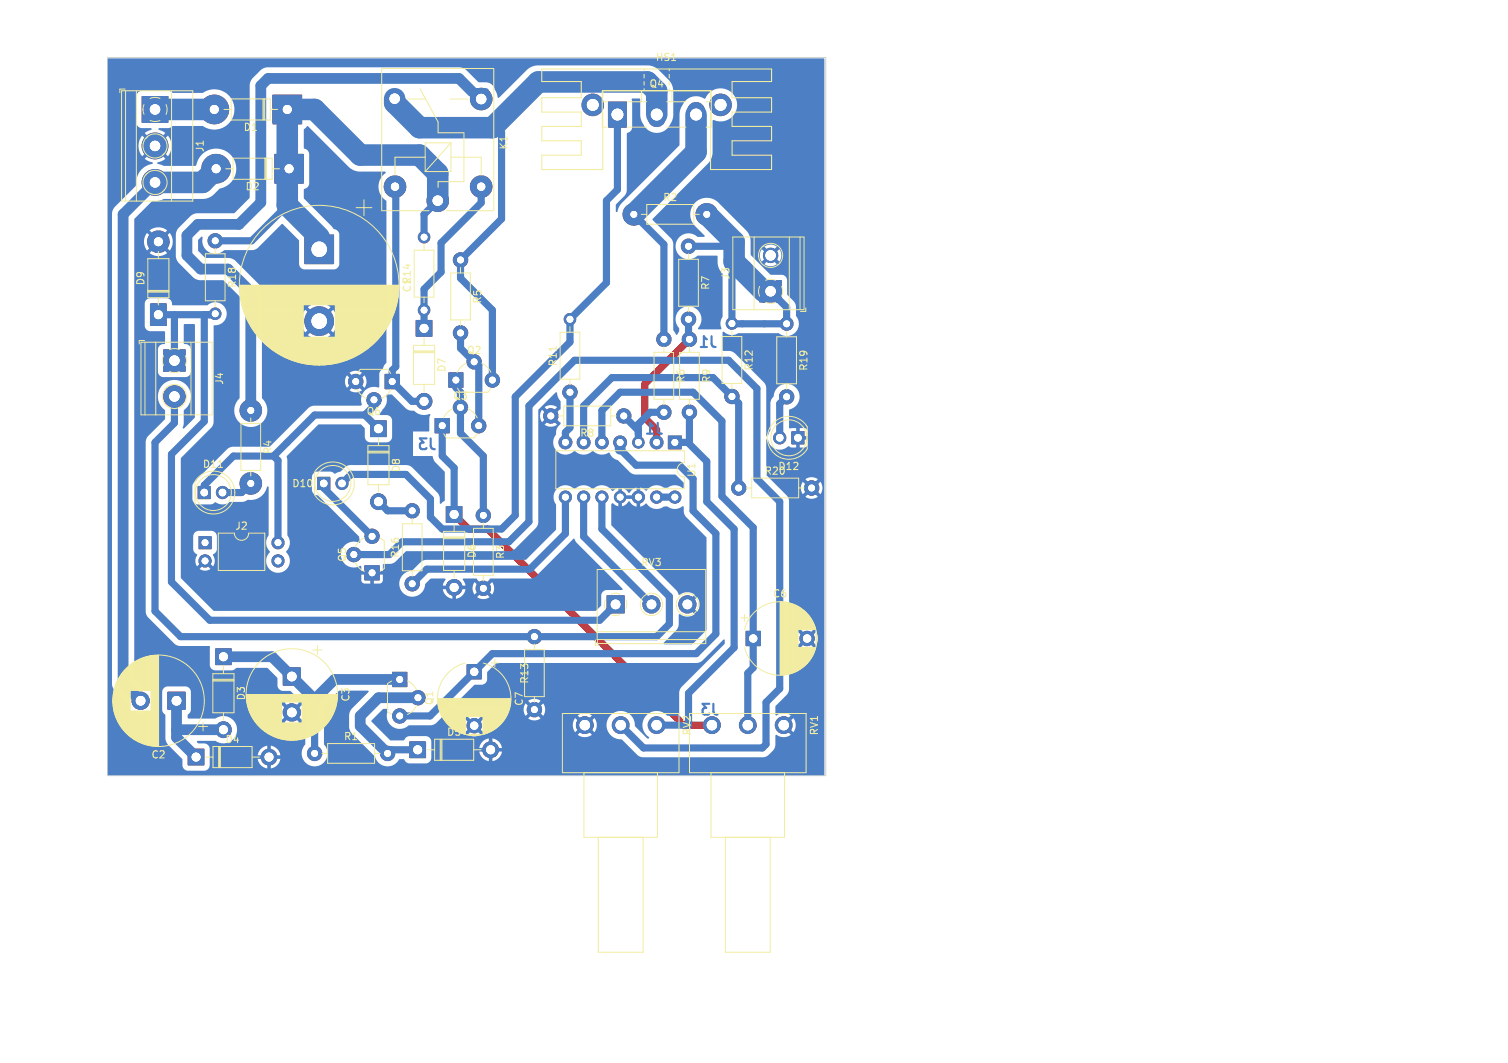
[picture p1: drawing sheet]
<svg xmlns="http://www.w3.org/2000/svg" width="210mm" height="148mm" viewBox="0 0 210 148" stroke-linecap="round" stroke-linejoin="round" font-family="sans-serif">
<defs><g id="words">
<g font-size="1.4" fill="#f2eda1">
<text x="91.2" y="8.7">HS1</text>
<text x="90.3" y="12.4">Q4</text>
<text x="28.6" y="21.3" transform="rotate(-90 28.6 21.3)">J1</text>
<text x="33.8" y="18.4">D1</text>
<text x="70.9" y="20.9" transform="rotate(-90 70.9 20.9)">K1</text>
<text x="34.1" y="26.7">D2</text>
<text x="92.2" y="28.2">R2</text>
<text x="20.3" y="39.8" transform="rotate(-90 20.3 39.8)">D9</text>
<text x="33.1" y="40.2" transform="rotate(-90 33.1 40.2)">R18</text>
<text x="57.4" y="39.7" transform="rotate(-90 57.4 39.7)">R14</text>
<text x="57.4" y="40.8" transform="rotate(-90 57.4 40.8)">C1</text>
<text x="99" y="40.5" transform="rotate(-90 99 40.5)">R7</text>
<text x="101.8" y="39" transform="rotate(-90 101.8 39)">J3</text>
<text x="67.2" y="42.4" transform="rotate(-90 67.2 42.4)">R5</text>
<text x="31.3" y="53.7" transform="rotate(-90 31.3 53.7)">J4</text>
<text x="62.3" y="51.9" transform="rotate(-90 62.3 51.9)">D7</text>
<text x="64.9" y="49.5">Q2</text>
<text x="77.7" y="51.1" transform="rotate(-90 77.7 51.1)">R11</text>
<text x="95.6" y="53.4" transform="rotate(-90 95.6 53.4)">R6</text>
<text x="99.1" y="53.4" transform="rotate(-90 99.1 53.4)">R9</text>
<text x="105" y="51.7" transform="rotate(-90 105 51.7)">R12</text>
<text x="112.6" y="51.7" transform="rotate(-90 112.6 51.7)">R19</text>
<text x="50.9" y="58">Q6</text>
<text x="63" y="55.8">Q3</text>
<text x="28.1" y="65.3">D11</text>
<text x="38" y="63.3" transform="rotate(-90 38 63.3)">R4</text>
<text x="55.9" y="65.9" transform="rotate(-90 55.9 65.9)">D8</text>
<text x="80.7" y="61">R8</text>
<text x="108.3" y="65.6">D12</text>
<text x="40.6" y="68">D10</text>
<text x="97" y="66.5" transform="rotate(-90 97 66.5)">U1</text>
<text x="106.4" y="66.3">R20</text>
<text x="32.7" y="74">J2</text>
<text x="55.8" y="77.8" transform="rotate(-90 55.8 77.8)">R16</text>
<text x="66.4" y="77.8" transform="rotate(-90 66.4 77.8)">D6</text>
<text x="70.4" y="77.9" transform="rotate(-90 70.4 77.9)">R3</text>
<text x="48.4" y="78.3" transform="rotate(-90 48.4 78.3)">Q5</text>
<text x="89.2" y="79">RV3</text>
<text x="107.5" y="83.4">C6</text>
<text x="73.8" y="95.3" transform="rotate(-90 73.8 95.3)">R13</text>
<text x="34.3" y="97.6" transform="rotate(-90 34.3 97.6)">D3</text>
<text x="48.9" y="97.8" transform="rotate(-90 48.9 97.8)">C3</text>
<text x="60.5" y="98.3" transform="rotate(-90 60.5 98.3)">Q1</text>
<text x="73" y="98.4" transform="rotate(-90 73 98.4)">C7</text>
<text x="21" y="105.8">C2</text>
<text x="31.3" y="103.7">D4</text>
<text x="47.8" y="103.3">R1</text>
<text x="62.1" y="102.6">D5</text>
<text x="96.4" y="102.5" transform="rotate(-90 96.4 102.5)">RV2</text>
<text x="114.1" y="102.5" transform="rotate(-90 114.1 102.5)">RV1</text>
</g>
</g></defs>
<path d="M15 8h100v100h-100z" fill="none" stroke="#d0d2cd" stroke-width=".14"/>
<g fill="#c83434" stroke="#c83434" stroke-width=".14">
<path d="M84.7 14.2h2.5v3.5h-2.5z"/>
<path d="M65 92.5h2v2h-2z"/>
<path d="M38.3 21.5h4v4h-4z"/>
<path d="M50.8 78.8h2v2h-2z"/>
<path d="M30 90.3h2.2v2.2h-2.2z"/>
<path d="M60.6 58.3h2v2h-2z"/>
<path d="M39.4 93h2.4v2.4h-2.4z"/>
<path d="M93.1 60.7h1.8v1.8h-1.8z"/>
<path d="M22.8 48.7h3v3h-3z"/>
<path d="M21 42.3h2.2v3h-2.2z"/>
<path d="M42.5 32.7h3.9v4h-3.9z"/>
<path d="M23.4 96.4h2.4v2.4h-2.4z"/>
<path d="M58 44.6h2.2v2.2h-2.2z"/>
<path d="M62.1 70.5h2.2v2.2h-2.2z"/>
<path d="M27.6 67.7h1.7v1.7h-1.7z"/>
<path d="M19.8 13.4h3.6v3.6h-3.6z"/>
<path d="M27.7 74.7h1.7v1.7h-1.7z"/>
<path d="M51.6 58.6h2.2v2.2h-2.2z"/>
<path d="M44.2 66.5h1.7v1.7h-1.7z"/>
<path d="M110.3 60.1h1.7v1.7h-1.7z"/>
<path d="M62.5 51.9h2v2h-2z"/>
<path d="M38 13.2h4v4h-4z"/>
<path d="M103.9 87.9h2v2h-2z"/>
<path d="M105.8 39.1h3v3h-3z"/>
<path d="M54.7 93.6h2v2h-2z"/>
<path d="M53.6 52.1h2v2h-2z"/>
<path d="M84.5 83h2.4v2.4h-2.4z"/>
<path d="M26.2 104.3h2.2v2.2h-2.2z"/>
<path d="M57.1 103.3h2.2v2.2h-2.2z"/>
<circle cx="88.3" cy="29.8" r="1.5"/>
<circle cx="98.4" cy="29.8" r="1.5"/>
<circle cx="100.4" cy="14.6" r="1.5"/>
<circle cx="82.5" cy="14.6" r="1.5"/>
<circle cx="109.5" cy="45.1" r=".9"/>
<circle cx="109.5" cy="55.2" r="1"/>
<circle cx="95.9" cy="34.3" r="1"/>
<circle cx="95.9" cy="44.4" r="1"/>
<circle cx="59.1" cy="43.2" r=".8"/>
<circle cx="59.1" cy="33" r=".8"/>
<circle cx="66" cy="101" r="1"/>
<circle cx="30.1" cy="23.5" r="2"/>
<circle cx="49.3" cy="77.2" r="1"/>
<circle cx="51.8" cy="74.7" r="1"/>
<circle cx="31.1" cy="101.6" r="1.1"/>
<circle cx="43.8" cy="104.9" r="1"/>
<circle cx="54" cy="104.9" r="1"/>
<circle cx="64.1" cy="56.7" r="1"/>
<circle cx="66.7" cy="59.3" r="1"/>
<circle cx="99.1" cy="101" r="1.17"/>
<circle cx="104.1" cy="101" r="1.17"/>
<circle cx="109.1" cy="101" r="1.17"/>
<circle cx="40.6" cy="99.2" r="1.2"/>
<circle cx="57.4" cy="81.3" r="1"/>
<circle cx="57.4" cy="71.1" r="1"/>
<circle cx="91.4" cy="61.6" r=".9"/>
<circle cx="88.9" cy="61.6" r=".8"/>
<circle cx="86.4" cy="61.6" r=".9"/>
<circle cx="83.8" cy="61.6" r=".9"/>
<circle cx="81.3" cy="61.6" r=".9"/>
<circle cx="78.7" cy="61.6" r=".9"/>
<circle cx="78.7" cy="69.2" r=".85"/>
<circle cx="81.3" cy="69.2" r=".85"/>
<circle cx="83.8" cy="69.2" r=".85"/>
<circle cx="86.4" cy="69.2" r=".8"/>
<circle cx="88.9" cy="69.2" r=".85"/>
<circle cx="91.4" cy="69.2" r=".85"/>
<circle cx="94" cy="69.2" r=".85"/>
<circle cx="34.9" cy="57.1" r="1.5"/>
<circle cx="34.9" cy="67.3" r="1.5"/>
<circle cx="24.3" cy="55.2" r="1.5"/>
<circle cx="22.1" cy="33.7" r="1.5"/>
<circle cx="74.4" cy="88.6" r="1"/>
<circle cx="74.4" cy="98.8" r="1"/>
<circle cx="44.4" cy="44.7" r="2"/>
<circle cx="19.6" cy="97.6" r="1.2"/>
<circle cx="59.1" cy="55.9" r="1.1"/>
<circle cx="67.3" cy="71.8" r="1"/>
<circle cx="67.3" cy="81.9" r="1"/>
<circle cx="63.2" cy="81.8" r="1.1"/>
<circle cx="101.9" cy="45" r=".8"/>
<circle cx="101.9" cy="55.2" r="1"/>
<circle cx="31" cy="68.6" r=".85"/>
<circle cx="79.4" cy="54.6" r="1"/>
<circle cx="79.4" cy="44.4" r=".8"/>
<circle cx="21.6" cy="20.3" r="1.8"/>
<circle cx="21.6" cy="25.4" r="1.8"/>
<circle cx="28.6" cy="78.1" r=".85"/>
<circle cx="38.7" cy="78.1" r=".85"/>
<circle cx="38.7" cy="75.6" r=".85"/>
<circle cx="52.7" cy="69.8" r="1.1"/>
<circle cx="47.6" cy="67.3" r=".85"/>
<circle cx="86.9" cy="57.9" r="1"/>
<circle cx="76.7" cy="57.9" r="1"/>
<circle cx="64.1" cy="36.2" r="1"/>
<circle cx="64.1" cy="46.4" r="1"/>
<circle cx="108.6" cy="61" r=".85"/>
<circle cx="66" cy="50.4" r="1"/>
<circle cx="68.6" cy="52.9" r="1"/>
<circle cx="29.8" cy="15.2" r="2"/>
<circle cx="30" cy="33.5" r="1"/>
<circle cx="30" cy="43.7" r=".8"/>
<circle cx="112.4" cy="88.9" r="1"/>
<circle cx="102.9" cy="67.9" r="1"/>
<circle cx="113" cy="67.9" r="1"/>
<circle cx="107.3" cy="35.6" r="1"/>
<circle cx="58.2" cy="97.1" r="1"/>
<circle cx="55.7" cy="99.7" r="1"/>
<circle cx="52.1" cy="55.7" r="1"/>
<circle cx="49.5" cy="53.1" r="1"/>
<circle cx="90.7" cy="84.2" r="1.2"/>
<circle cx="95.7" cy="84.2" r="1.2"/>
<circle cx="37.5" cy="105.4" r="1.1"/>
<circle cx="96" cy="47.2" r="1"/>
<circle cx="96" cy="57.4" r="1"/>
<circle cx="92.5" cy="47.2" r="1"/>
<circle cx="92.5" cy="57.4" r="1"/>
<circle cx="61" cy="27.9" r="1.5"/>
<circle cx="67" cy="26" r="1.5"/>
<circle cx="67" cy="13.8" r="1.5"/>
<circle cx="55" cy="13.7" r="1.25"/>
<circle cx="55" cy="26" r="1.5"/>
<circle cx="68.3" cy="104.4" r="1.1"/>
<circle cx="81.4" cy="101" r="1.17"/>
<circle cx="86.4" cy="101" r="1.17"/>
<circle cx="91.4" cy="101" r="1.17"/>
</g>
<path d="M91.5 15.5v1M96.9 15.5v1" fill="none" stroke="#c83434" stroke-width="2.5"/>
<path d="M96 47.2l-6.2 6.3v4.7l1.6 1.6v1.8M63.2 71.6l2.1 2.1h2.6l27.3 27.3h3.9" fill="none" stroke="#c83434" stroke-width="1"/>
<g fill="#fff" stroke="#fff" stroke-width=".14">
<circle cx="88.3" cy="29.8" r=".4"/>
<circle cx="98.4" cy="29.8" r=".4"/>
<circle cx="86" cy="15.9" r=".75"/>
<circle cx="91.5" cy="15.9" r=".75"/>
<circle cx="96.9" cy="15.9" r=".75"/>
<circle cx="100.3" cy="14.6" r=".75"/>
<circle cx="82.5" cy="14.6" r=".75"/>
<circle cx="109.5" cy="45.1" r=".4"/>
<circle cx="109.5" cy="55.2" r=".4"/>
<circle cx="95.9" cy="34.3" r=".4"/>
<circle cx="95.9" cy="44.5" r=".4"/>
<circle cx="59.1" cy="43.2" r=".4"/>
<circle cx="59.1" cy="33" r=".4"/>
<circle cx="66" cy="93.5" r=".5"/>
<circle cx="66" cy="101" r=".5"/>
<circle cx="40.3" cy="23.5" r=".55"/>
<circle cx="30.1" cy="23.5" r=".55"/>
<circle cx="51.8" cy="79.8" r=".4"/>
<circle cx="49.3" cy="77.2" r=".4"/>
<circle cx="51.8" cy="74.7" r=".4"/>
<circle cx="31.1" cy="91.4" r=".55"/>
<circle cx="31.1" cy="101.6" r=".55"/>
<circle cx="43.8" cy="104.9" r=".4"/>
<circle cx="54" cy="104.9" r=".4"/>
<circle cx="61.6" cy="59.3" r=".4"/>
<circle cx="64.1" cy="56.7" r=".4"/>
<circle cx="66.7" cy="59.3" r=".4"/>
<circle cx="99.1" cy="101" r=".65"/>
<circle cx="104.1" cy="101" r=".65"/>
<circle cx="109.1" cy="101" r=".65"/>
<circle cx="40.6" cy="94.2" r=".6"/>
<circle cx="40.6" cy="99.2" r=".6"/>
<circle cx="57.4" cy="81.3" r=".4"/>
<circle cx="57.4" cy="71.1" r=".4"/>
<circle cx="94" cy="61.6" r=".4"/>
<circle cx="91.4" cy="61.6" r=".4"/>
<circle cx="88.9" cy="61.6" r=".4"/>
<circle cx="86.4" cy="61.6" r=".4"/>
<circle cx="83.8" cy="61.6" r=".4"/>
<circle cx="81.3" cy="61.6" r=".4"/>
<circle cx="78.7" cy="61.6" r=".4"/>
<circle cx="78.7" cy="69.2" r=".4"/>
<circle cx="81.3" cy="69.2" r=".4"/>
<circle cx="83.8" cy="69.2" r=".4"/>
<circle cx="86.4" cy="69.2" r=".4"/>
<circle cx="88.9" cy="69.2" r=".4"/>
<circle cx="91.4" cy="69.2" r=".4"/>
<circle cx="94" cy="69.2" r=".4"/>
<circle cx="34.9" cy="57.2" r=".4"/>
<circle cx="34.9" cy="67.3" r=".4"/>
<circle cx="24.3" cy="50.2" r=".65"/>
<circle cx="24.3" cy="55.2" r=".65"/>
<circle cx="22.1" cy="43.8" r=".55"/>
<circle cx="22.1" cy="33.7" r=".55"/>
<circle cx="74.4" cy="88.6" r=".4"/>
<circle cx="74.4" cy="98.8" r=".4"/>
<circle cx="44.4" cy="34.7" r="1"/>
<circle cx="44.4" cy="44.7" r="1"/>
<circle cx="24.6" cy="97.6" r=".6"/>
<circle cx="19.6" cy="97.6" r=".6"/>
<circle cx="59.1" cy="45.7" r=".55"/>
<circle cx="59.1" cy="55.9" r=".55"/>
<circle cx="67.3" cy="71.8" r=".4"/>
<circle cx="67.3" cy="81.9" r=".4"/>
<circle cx="63.2" cy="71.6" r=".55"/>
<circle cx="63.2" cy="81.8" r=".55"/>
<circle cx="101.9" cy="45" r=".4"/>
<circle cx="101.9" cy="55.2" r=".4"/>
<circle cx="28.4" cy="68.6" r=".45"/>
<circle cx="31" cy="68.6" r=".45"/>
<circle cx="79.4" cy="54.6" r=".4"/>
<circle cx="79.4" cy="44.5" r=".4"/>
<circle cx="21.6" cy="15.2" r=".65"/>
<circle cx="21.6" cy="20.3" r=".65"/>
<circle cx="21.6" cy="25.4" r=".65"/>
<circle cx="28.6" cy="75.6" r=".4"/>
<circle cx="28.6" cy="78.1" r=".4"/>
<circle cx="38.7" cy="78.1" r=".4"/>
<circle cx="38.7" cy="75.6" r=".4"/>
<circle cx="52.7" cy="59.7" r=".55"/>
<circle cx="52.7" cy="69.9" r=".55"/>
<circle cx="45.1" cy="67.3" r=".45"/>
<circle cx="47.6" cy="67.3" r=".45"/>
<circle cx="86.9" cy="57.9" r=".4"/>
<circle cx="76.7" cy="57.9" r=".4"/>
<circle cx="64.1" cy="36.2" r=".4"/>
<circle cx="64.1" cy="46.4" r=".4"/>
<circle cx="111.1" cy="61" r=".45"/>
<circle cx="108.6" cy="61" r=".45"/>
<circle cx="63.5" cy="52.9" r=".4"/>
<circle cx="66" cy="50.4" r=".4"/>
<circle cx="68.6" cy="52.9" r=".4"/>
<circle cx="40" cy="15.2" r=".55"/>
<circle cx="29.8" cy="15.2" r=".55"/>
<circle cx="30" cy="33.5" r=".4"/>
<circle cx="30" cy="43.7" r=".4"/>
<circle cx="104.9" cy="88.9" r=".5"/>
<circle cx="112.4" cy="88.9" r=".5"/>
<circle cx="102.9" cy="67.9" r=".4"/>
<circle cx="113" cy="67.9" r=".4"/>
<circle cx="107.3" cy="40.6" r=".65"/>
<circle cx="107.3" cy="35.6" r=".65"/>
<circle cx="55.7" cy="94.6" r=".4"/>
<circle cx="58.2" cy="97.1" r=".4"/>
<circle cx="55.7" cy="99.7" r=".4"/>
<circle cx="54.6" cy="53.1" r=".4"/>
<circle cx="52.1" cy="55.7" r=".4"/>
<circle cx="49.5" cy="53.1" r=".4"/>
<circle cx="85.7" cy="84.2" r=".6"/>
<circle cx="90.7" cy="84.2" r=".6"/>
<circle cx="95.7" cy="84.2" r=".6"/>
<circle cx="27.3" cy="105.4" r=".55"/>
<circle cx="37.5" cy="105.4" r=".55"/>
<circle cx="96" cy="47.2" r=".4"/>
<circle cx="96" cy="57.4" r=".4"/>
<circle cx="92.5" cy="47.2" r=".4"/>
<circle cx="92.5" cy="57.4" r=".4"/>
<circle cx="61" cy="27.9" r=".65"/>
<circle cx="67" cy="26" r=".5"/>
<circle cx="67" cy="13.8" r=".65"/>
<circle cx="55" cy="13.7" r=".65"/>
<circle cx="55" cy="26" r=".5"/>
<circle cx="58.2" cy="104.4" r=".55"/>
<circle cx="68.3" cy="104.4" r=".55"/>
<circle cx="81.4" cy="101" r=".65"/>
<circle cx="86.4" cy="101" r=".65"/>
<circle cx="91.4" cy="101" r=".65"/>
</g>
<path d="M91 59.3l-.5-.4v1.5M91.6 58.9v1.1a.48 .48 0 0 0 .6 .4M97.6 48.3h.9M98.5 47.2l-.5-.4v1.5M99.1 46.8v1.1a.48 .48 0 0 0 .6 .4M59.4 61h-.9l.5 .6a.41 .41 0 0 0-.5 .3v.4l.1 .2h.6l.2-.1M60 61v1.1a.48 .48 0 0 0 .5 .4M90.1 60.4h.9M98.8 98h-1l.5 .6a.41 .41 0 0 0-.5 .3v.3l.2 .2 .6 .1 .2-.1M99.3 98v1.1a.48 .48 0 0 0 .6 .4" fill="none" stroke="#4d7fc4" stroke-width=".3"/>
<g fill="#4d7fc4" stroke="#4d7fc4" stroke-width=".14">
<path d="M84.7 14.2h2.5v3.5h-2.5z"/>
<path d="M65 92.5h2v2h-2z"/>
<path d="M38.3 21.5h4v4h-4z"/>
<path d="M50.8 78.8h2v2h-2z"/>
<path d="M30 90.3h2.2v2.2h-2.2z"/>
<path d="M60.6 58.3h2v2h-2z"/>
<path d="M39.4 93h2.4v2.4h-2.4z"/>
<path d="M93.1 60.7h1.8v1.8h-1.8z"/>
<path d="M22.8 48.7h3v3h-3z"/>
<path d="M21 42.3h2.2v3h-2.2z"/>
<path d="M42.5 32.7h3.9v4h-3.9z"/>
<path d="M23.4 96.4h2.4v2.4h-2.4z"/>
<path d="M58 44.6h2.2v2.2h-2.2z"/>
<path d="M62.1 70.5h2.2v2.2h-2.2z"/>
<path d="M27.6 67.7h1.7v1.7h-1.7z"/>
<path d="M19.8 13.4h3.6v3.6h-3.6z"/>
<path d="M27.7 74.7h1.7v1.7h-1.7z"/>
<path d="M51.6 58.6h2.2v2.2h-2.2z"/>
<path d="M44.2 66.5h1.7v1.7h-1.7z"/>
<path d="M110.3 60.1h1.7v1.7h-1.7z"/>
<path d="M62.5 51.9h2v2h-2z"/>
<path d="M38 13.2h4v4h-4z"/>
<path d="M103.9 87.9h2v2h-2z"/>
<path d="M105.8 39.1h3v3h-3z"/>
<path d="M54.7 93.6h2v2h-2z"/>
<path d="M53.6 52.1h2v2h-2z"/>
<path d="M84.5 83h2.4v2.4h-2.4z"/>
<path d="M26.2 104.3h2.2v2.2h-2.2z"/>
<path d="M57.1 103.3h2.2v2.2h-2.2z"/>
<circle cx="88.3" cy="29.8" r="1.5"/>
<circle cx="98.4" cy="29.8" r="1.5"/>
<circle cx="100.4" cy="14.6" r="1.5"/>
<circle cx="82.5" cy="14.6" r="1.5"/>
<circle cx="109.5" cy="45.1" r=".9"/>
<circle cx="109.5" cy="55.2" r="1"/>
<circle cx="95.9" cy="34.3" r="1"/>
<circle cx="95.9" cy="44.4" r="1"/>
<circle cx="59.1" cy="43.2" r=".8"/>
<circle cx="59.1" cy="33" r=".8"/>
<circle cx="66" cy="101" r="1"/>
<circle cx="30.1" cy="23.5" r="2"/>
<circle cx="49.3" cy="77.2" r="1"/>
<circle cx="51.8" cy="74.7" r="1"/>
<circle cx="31.1" cy="101.6" r="1.1"/>
<circle cx="43.8" cy="104.9" r="1"/>
<circle cx="54" cy="104.9" r="1"/>
<circle cx="64.1" cy="56.7" r="1"/>
<circle cx="66.7" cy="59.3" r="1"/>
<circle cx="99.1" cy="101" r="1.17"/>
<circle cx="104.1" cy="101" r="1.17"/>
<circle cx="109.1" cy="101" r="1.17"/>
<circle cx="40.6" cy="99.2" r="1.2"/>
<circle cx="57.4" cy="81.3" r="1"/>
<circle cx="57.4" cy="71.1" r="1"/>
<circle cx="91.4" cy="61.6" r=".9"/>
<circle cx="88.9" cy="61.6" r=".8"/>
<circle cx="86.4" cy="61.6" r=".9"/>
<circle cx="83.8" cy="61.6" r=".9"/>
<circle cx="81.3" cy="61.6" r=".9"/>
<circle cx="78.7" cy="61.6" r=".9"/>
<circle cx="78.7" cy="69.2" r=".85"/>
<circle cx="81.3" cy="69.2" r=".85"/>
<circle cx="83.8" cy="69.2" r=".85"/>
<circle cx="86.4" cy="69.2" r=".8"/>
<circle cx="88.9" cy="69.2" r=".85"/>
<circle cx="91.4" cy="69.2" r=".85"/>
<circle cx="94" cy="69.2" r=".85"/>
<circle cx="34.9" cy="57.1" r="1.5"/>
<circle cx="34.9" cy="67.3" r="1.5"/>
<circle cx="24.3" cy="55.2" r="1.5"/>
<circle cx="22.1" cy="33.7" r="1.5"/>
<circle cx="74.4" cy="88.6" r="1"/>
<circle cx="74.4" cy="98.8" r="1"/>
<circle cx="44.4" cy="44.7" r="2"/>
<circle cx="19.6" cy="97.6" r="1.2"/>
<circle cx="59.1" cy="55.9" r="1.1"/>
<circle cx="67.3" cy="71.8" r="1"/>
<circle cx="67.3" cy="81.9" r="1"/>
<circle cx="63.2" cy="81.8" r="1.1"/>
<circle cx="101.9" cy="45" r=".8"/>
<circle cx="101.9" cy="55.2" r="1"/>
<circle cx="31" cy="68.6" r=".85"/>
<circle cx="79.4" cy="54.6" r="1"/>
<circle cx="79.4" cy="44.4" r=".8"/>
<circle cx="21.6" cy="20.3" r="1.8"/>
<circle cx="21.6" cy="25.4" r="1.8"/>
<circle cx="28.6" cy="78.1" r=".85"/>
<circle cx="38.7" cy="78.1" r=".85"/>
<circle cx="38.7" cy="75.6" r=".85"/>
<circle cx="52.7" cy="69.8" r="1.1"/>
<circle cx="47.6" cy="67.3" r=".85"/>
<circle cx="86.9" cy="57.9" r="1"/>
<circle cx="76.7" cy="57.9" r="1"/>
<circle cx="64.1" cy="36.2" r="1"/>
<circle cx="64.1" cy="46.4" r="1"/>
<circle cx="108.6" cy="61" r=".85"/>
<circle cx="66" cy="50.4" r="1"/>
<circle cx="68.6" cy="52.9" r="1"/>
<circle cx="29.8" cy="15.2" r="2"/>
<circle cx="30" cy="33.5" r="1"/>
<circle cx="30" cy="43.7" r=".8"/>
<circle cx="112.4" cy="88.9" r="1"/>
<circle cx="102.9" cy="67.9" r="1"/>
<circle cx="113" cy="67.9" r="1"/>
<circle cx="107.3" cy="35.6" r="1"/>
<circle cx="58.2" cy="97.1" r="1"/>
<circle cx="55.7" cy="99.7" r="1"/>
<circle cx="52.1" cy="55.7" r="1"/>
<circle cx="49.5" cy="53.1" r="1"/>
<circle cx="90.7" cy="84.2" r="1.2"/>
<circle cx="95.7" cy="84.2" r="1.2"/>
<circle cx="37.5" cy="105.4" r="1.1"/>
<circle cx="96" cy="47.2" r="1"/>
<circle cx="96" cy="57.4" r="1"/>
<circle cx="92.5" cy="47.2" r="1"/>
<circle cx="92.5" cy="57.4" r="1"/>
<circle cx="61" cy="27.9" r="1.5"/>
<circle cx="67" cy="26" r="1.5"/>
<circle cx="67" cy="13.8" r="1.5"/>
<circle cx="55" cy="13.7" r="1.25"/>
<circle cx="55" cy="26" r="1.5"/>
<circle cx="68.3" cy="104.4" r="1.1"/>
<circle cx="81.4" cy="101" r="1.17"/>
<circle cx="86.4" cy="101" r="1.17"/>
<circle cx="91.4" cy="101" r="1.17"/>
</g>
<path d="M91.5 15.5v1M96.9 15.5v1" fill="none" stroke="#4d7fc4" stroke-width="2.5"/>
<path d="M21.6 15.2h8.2M90.2 11.4h-15.3l-6.3 6.4h-10.2l-3.4-3.5v-.6M91.5 12.7v3.2M96.9 15.9v5.3l-8.6 8.6M30.1 23.5l-1.9 1.9h-6.6M61 27.9v-3.8l-2.6-2.5h-8.2l-6.4-6.4h-3.8v8l.3 .3-.3 .2v4.9l4.4 4.4M98.4 29.8l3.8 3.9v2.7l4.1 4.2h1" fill="none" stroke="#4d7fc4" stroke-width="3"/>
<g fill="none" stroke="#4d7fc4" stroke-width="1">
<path d="M55 13.7h.6M65.7 12.8h1.9M69.8 18.4v12.1l-5.7 5.7v2.5l4.5 4.5v9.7M86 15.9v10.5l-1.5 1.5v11.5l-5.1 5.1v3.1l-7.6 7.6v16.6l-2 1.9h-8.2l-1.7-1.7v-2.5l-3.4-3.4-7.6-.1-1.3 1.3M21.6 25.4h.1M40 28.6l-4.9 4.9h-5.1M44.4 33v1.7M55 26l.1 .1v25l-.5 .5v1.5l2.8 2.8h1.7M61 27.9l-1.9 1.9v3.2M67 26v2.2l-5.6 5.6v4.1l-2.3 2.4v5.4M88.3 29.8l4.2 4.2v13.2M102.2 36.4l-.3 .4 .1 8.3h7.5v-2.3l-2.2-2.2"/>
<path d="M102.2 33.7l-.6 .6h-5.7M24.3 55.2v3.7l-2.7 2.7v23.5l3.5 3.5h66.3l1.8-1.7v-3.8l-9.4-9.4v-4.5M24.3 43.8v6.4M28.4 43.8v14.9l-4.5 4.5v17.8l5.3 5.4h54.3l2.2-2.2M30 43.7l-.2 .1h-7.7M52.1 55.7v.8M52.7 59.7l-1.9-1.9h-7l-5.7 5.7M61.6 59.3v4.2l1.6 1.7v6.4M63.5 52.9v1.1l.6 .6v5.7l3.2 3.2v8.3M64.1 46.4v2.1l1.9 1.9h.3l.4 .4v8.5M66.7 59.3h.1M79.4 54.6v5l-.7 .6v1.4"/>
<path d="M86.9 57.9l2 2M92.5 57.4h-1.9l-1.7 1.7v2.5M95.9 44.5v2.6l.1 .1M96 57.4v4l-.2 .2M109.5 55.2l-.9 1v4.8M28.4 68.6h.1M34.9 67.3l-1.2 1.3h-2.7M38.1 63.5h-5.6l-4.1 4.1v1M38.1 63.5l.6 .6v11.5M45.1 67.3v.6l6.7 6.8M49.3 77.2h4.9l1.8-1.8h14.9l2.8-2.8v-16.1l6.3-6.3h21.5l3.9 3.9v12.6l3.2 3.2v26l-1.9 1.9v5.8l-.5 .5h-16.6l-3.2-3.1M52.7 69.9l1.3 1.2h3.4"/>
<path d="M78.7 69.2v5.1l-4.9 4.9h-14.4l-2 2.1M81.3 61.6v-5.1l3.9-3.9h14.1l3.6 3.5v11.8M81.3 69.2v5.5l9.4 9.5M83.8 61.6v-4.4l2.6-2.6h10.1l4 4v10.5l4.4 4.4v19.5l-.8 .7v7.3M86.4 62.5l2.2 2.3h6l1.9 1.9v4.4l3.2 3.2v14l-2.7 2.7h-28.4l-8.7 8.7h-4.2M91.4 69.2h2.6M94 61.6h1.8M95.8 61.6l2.6 2.6v5.7l3.8 3.8v16.5l-6.3 6.3v4.5h-4.5M43.8 97.4v7.5M58.2 104.4h-3.7l-.5 .5M99.1 101v.6"/>
</g>
<path d="M65.7 12.8l-1.8-1.9h-26.6l-1 1v16.3l-3 3h-5.7l-1.6 1.6v2.8l1.9 1.9h3.8l3.2 3.1v16.6M21.6 25.4l-4.5 4.4v65.3l2.5 2.5M86.4 61.6v.9M24.6 97.6v5.1l2.7 2.7M31.1 91.4h6.8l5.9 6 2.8-2.8h9.1M58.2 97.1h-5.5l-2.5 2.6v1.4l3.8 3.8M24.6 101.6h6.5" fill="none" stroke="#4d7fc4" stroke-width="1.5"/>
<g fill="#4d7fc4">
<path d="M85.2 70.1h.1l.8 .4v-1l.2 .1 .3-.1v1l.6-.3 .4-.4 .4 .5 .7 .2v-1l.2 .1 .2-.1v1l.5-.1 .4-.3a1.86 1.86 0 0 0 2.5 .4h.5a1.8 1.8 0 0 0 2.1 0l.1 .8 .3 .6 2.9 3v12.8l-2 2h-4v-.2l1.9-2 .2-.5v-1.4l.2-.1a1.73 1.73 0 0 0 2 0l-.8-.8 .4-.3 .8 .8a1.69 1.69 0 0 0 0-2.1l-.8 .8-.4-.3 .8-.8a1.76 1.76 0 0 0-2.1 0l-.4-.6-9-9-.1-2.9z"/>
<path d="M86.7 69h1.9l-.1 .2 .1 .3h-1.9l.1-.3z"/>
<path d="M15 8.2l99.7-.1 .1 .2v99.6h-99.7l-.1-78h.6v65.3l.3 .9 1.7 1.6a2.02 2.02 0 0 0 1.4 1.8 2.02 2.02 0 0 0 2.1-.7h1.5l.2 .5 .2 .2 .1 3.7 .3 .5 2 2v1a.8 .8 0 0 0 .8 .6h2.3a.79 .79 0 0 0 .7-.7v-.9h6.7a1.6 1.6 0 0 0 1.3 1.3v-1.1h.5v1.1a1.6 1.6 0 0 0 1.4-1.3h-1.1v-.5h1.1a1.6 1.6 0 0 0-1.4-1.4v1.1h-.5v-1.1a1.6 1.6 0 0 0-1.3 1.4h1.1v.5h-7.8v-1.4a.79 .79 0 0 0-.7-.8h-.9l-.2-.3h.1h2.5a1.92 1.92 0 0 0 2.5-.3 1.92 1.92 0 0 0 0-2.6 1.92 1.92 0 0 0-2.5-.3h-3.8v-.5l.2-.2 .2-.5v-2.5l-.2-.4-.4-.3h-2.7l-.4 .1-.2 .3-.1 .3v2.5h-1.5l.2-.1a2.03 2.03 0 0 0-1.5-3.2l-1.1-1.1v-49h1.5v.1a.8 .8 0 0 0 .7 .6h2l.1 1.7a.94 .94 0 0 0-1 .9v3.2a.8 .8 0 0 0 .7 .6h3.2a.79 .79 0 0 0 .7-.8v-3a.84 .84 0 0 0-1-.8v-2.7l1.5-.1v13l-1.5 1.5a.19 .19 0 0 1-.1-.1 .19 .19 0 0 1 0-.2l.1-2.2a2.32 2.32 0 0 0 .4-3.5 2.32 2.32 0 0 0-3.5 .1 2.32 2.32 0 0 0 .5 3.5v1.2l-2.4 2.4-.3 .7v23.8l.3 .6 3.9 3.9 .5 .1 4.2 .1v2.7a.81 .81 0 0 0 .8 .6h2.4l.5-.3h4.3l1.4 1.4v1a.8 .8 0 0 0 .8 .8h1.1l2 2-.1 .6h-.1l-.3-.6-.8 .8-.4-.4 .9-.8a1.69 1.69 0 0 0-2.1 0l.8 .8-.3 .4-.8-.8a1.69 1.69 0 0 0 0 2l.8-.8 .3 .4-.8 .8a1.69 1.69 0 0 0 2.1 0l-.9-.8 .4-.4 .8 .8 .3-.6h.1l.1 .1v4a1.82 1.82 0 0 0 .1 2.5 1.82 1.82 0 0 0 2.5 0 1.82 1.82 0 0 0 0-2.6l.1-5.4 2-2h4h.1v.2l-2.5 2.6-.2 .6v1.6l.1 .5 .3 .4 3.2 3.2a1.86 1.86 0 0 0 1.6 1.4 1.86 1.86 0 0 0 1.9-1l.6 .1a.78 .78 0 0 0 .7 .5h2.4a.79 .79 0 0 0 .7-.8v-.9h6.6a1.6 1.6 0 0 0 1.4 1.4v-1.1h.5v1.1a1.6 1.6 0 0 0 1.3-1.4h-1.1v-.5h1.1a1.6 1.6 0 0 0-1.3-1.3v1.1h-.5v-1.1a1.6 1.6 0 0 0-1.4 1.3h1.1v.5h-7.7v-1.4a.79 .79 0 0 0-.8-.7h-2.4l-.3 .2-.4 .4h-1.9l-2.6-2.7 1.6-1.7h.6l.2 .1a1.81 1.81 0 0 0 .4 2.3 1.81 1.81 0 0 0 2.4-.1h7.6l.1 .5 .2 .4 .8-.7 .3 .3-.7 .8a1.48 1.48 0 0 0 1.7 0l-.7-.8 .3-.3 .8 .7 .2-.4v-.5h12.3v.5l.3 .5 .7-.8 .4 .4-.8 .7a1.66 1.66 0 0 0 2 0l-.7-.7 .3-.4 .8 .8a1.66 1.66 0 0 0 0-2l-.8 .7-.3-.3 .7-.8a1.66 1.66 0 0 0-2 0l.8 .8-.4 .3-.7-.7-.3 .5v.5h-12.3l-.2-.8-.8 .7-.3-.3 .7-.8a1.49 1.49 0 0 0-1.7 0l.7 .8-.3 .3-.8-.7-.2 .3-.1 .5h-7.6l3.4-.1 .4-.2 1.9-1.9h10.3l.1 .5 .2 .4 .8-.8 .1 .1 .3 .2-.8 .8a1.48 1.48 0 0 0 1.7 0l-.8-.8 .2-.1 .1-.2 .8 .8 .1-.2 .2-.7-.1-.5-.2-.4-.8 .9-.1-.2-.2-.2 .8-.8a1.48 1.48 0 0 0-1.7 0l.8 .8-.2 .1-.2 .3-.8-.9-.2 .4-.1 .5h-10.3l3.4-3.4 1.1-.1a.79 .79 0 0 0 .7-.7l.1-1 1.3-1.3h28l.6-.3 2.9-2.9h.2v.6l-6.1 6.2-.2 .5v3.2l-1.6 .1a2 2 0 0 0-3.1 0 2 2 0 0 0 .5 3v.1h-.3l-1.7-1.7a2 2 0 0 0-1.9-2.1 2 2 0 0 0-2 2 2 2 0 0 0 2.1 2l2.2 2.1 .7 .3h16.8l.6-.2 .9-.9 .2-.6 .1-1.4a1.89 1.89 0 0 0 2 0l-.7-.7 .3-.4 .8 .8a1.66 1.66 0 0 0 0-2l-.8 .7-.3-.3 .7-.8a1.87 1.87 0 0 0-2.1 0v-1.3l1.6-1.6 .3-.6v-7.2h1l.1 .5 .2 .4 .7-.8 .4 .4-.7 .8a1.49 1.49 0 0 0 1.7-.1l-.8-.7 .4-.4 .7 .8 .2-.4 .1-.7-.3-.7-.7 .8-.4-.4 .8-.7a1.48 1.48 0 0 0-1.8 0l.8 .7-.4 .4-.7-.8-.2 .4-.1 .5h-1v-19.2l-.2-.6-1.2-1.2h3l.1 .5 .2 .4 .8-.8 .1 .2 .3 .1-.8 .9a1.48 1.48 0 0 0 1.7 0l-.8-.9 .3-.1v-.2l.9 .8 .1-.1 .1-.8v-.4l-.2-.4-.9 .8v-.2l-.3-.2 .8-.8a1.48 1.48 0 0 0-1.7 0l.8 .8-.2 .1-.2 .3-.8-.8-.2 .4-.1 .4h-3l-1.8-1.7v-4.9l.1-.1h.1a1.7 1.7 0 0 0 1.2 1.3 1.7 1.7 0 0 0 1.7-.4l.4 .2h.7v-1l.2 .1 .3-.1v1h.8l.3-.4v-.7h-1l.1-.2-.1-.3h1v-.7l-.2-.2-.2-.2h-.7v1l-.2-.1-.3 .1v-1l-.9 .1-.1-.1v-2.5a1.83 1.83 0 0 0 1.4-2.1 1.83 1.83 0 0 0-1.9-1.6 1.83 1.83 0 0 0-1.7 1.8l-.3 .5-.1 .4v3.8l-.3 .8-.2 .1-.1-.1v-6.7l-.1-.3-.2-.4-4.1-4.1-.5-.3-1.2-.1v-2.5l.2-.1a1.69 1.69 0 0 0 2 .2h5.7a1.72 1.72 0 0 0 2.3-.1 1.72 1.72 0 0 0 .1-2.4v-1.2l-.2-.5-1.1-1.2v-2.2a.78 .78 0 0 0-.7-.5l-1.6-.1-2.7-2.6h1.2l.1 .4 .2 .4 .6-.6 .4 .4-.6 .6a1.49 1.49 0 0 0 1.7 0l-.6-.6 .3-.4 .6 .6a1.48 1.48 0 0 0 0-1.7l-.6 .6-.3-.3 .6-.7a1.48 1.48 0 0 0-1.8 0l.7 .7-.4 .3-.6-.6-.2 .4-.1 .5h-1.2l-.1-1.9a2.26 2.26 0 0 0-.7-1.7l-3.7-3.7a2.3 2.3 0 0 0-3.3-.1 2.3 2.3 0 0 0 .1 3.3l1.2 1.3-.1 .2h-.9a1.81 1.81 0 0 0-2.5 .1 1.81 1.81 0 0 0 0 2.5 1.81 1.81 0 0 0 2.6 0h2.7v.9a2.52 2.52 0 0 0 .7 1.7v5.9a1.94 1.94 0 0 0-.2 1.7l-3.1 .1-.1-.2a1.82 1.82 0 0 0-.1-2.5 1.82 1.82 0 0 0-2.5 0 1.82 1.82 0 0 0 0 2.6v.4l-.3 .4h-.1l-.4-.7-.1-12.2-.2-.5-2.6-2.6v-.1l7.7-7.7a2.29 2.29 0 0 0 .6-1.7v-4.3l.2-.1a2.31 2.31 0 0 0 3.1-1.2 2.31 2.31 0 0 0-1.3-3 2.31 2.31 0 0 0-3 1.2 2.21 2.21 0 0 0-3.3 1.1l-.2 .6-.1 .5v4.3l-8 8-.3 .5-.3 .8h-.2v-.1v-.9l1.2-1.3 .3-.6v-8.1a.91 .91 0 0 0 .7-.8v-3.9l.1-.1 1 .1 .1 2.7a2.39 2.39 0 0 0 2.8 1.9 2.79 2.79 0 0 0 1.8-2.4v-3.2a2.31 2.31 0 0 0-.8-1.8l-1.2-1.2a2.26 2.26 0 0 0-1.7-.7h-15.2a2.26 2.26 0 0 0-1.6 .7l-3.8 3.8h-.2a3.5 3.5 0 0 0-1-2 2.44 2.44 0 0 0-1.6-.1l-1.9-1.8-.4-.3h-.5h-26.7l-.8 .3-1.3 1.3-.3 .5v.5v15.6l-2.2 2.1h-5.1l-.7 .2-1.9 1.8-.3 .5-.1 .4v3.1l.1 .4 .3 .5 2 2 .4 .3 .5 .1h3.3l2.3 2.3v14.2a2.32 2.32 0 0 0-.1 3.3 2.32 2.32 0 0 0 3.3-.1 2.32 2.32 0 0 0-.1-3.3v-2.3h11.5l.1 .5 .2 .4 .8-.8 .1 .2 .3 .1-.8 .9a1.49 1.49 0 0 0 1.7-.1l-.8-.8 .3-.1v-.2l.9 .8 .1-.2 .1-.7v-.5l-.2-.3-.9 .8-.1-.3-.2-.1 .8-.8a1.49 1.49 0 0 0-1.7 0l.8 .8-.3 .2-.1 .2-.8-.8-.2 .3-.1 .5h-11.5v-8.4h5.4l.2 .9 .4 .7 1.1-1.1 .3 .4-1 1.1 .2 .1a2.5 2.5 0 0 0 2.9-.1l-1-1.1 .3-.4 1.1 1.1a2.48 2.48 0 0 0 0-3.2l-1.1 1.1-.3-.4 1-1-.2-.2a2.5 2.5 0 0 0-2.9 .2l1 1.1-.3 .3-1.1-1.1-.4 .7-.2 .9h-5.4v-4.2l-.3-.8-3.4-3.4-.4-.2-.5-.2h-3.4l-.9-1v-1.5l.4-.4h.2a1.85 1.85 0 0 0 .8 2.1 1.85 1.85 0 0 0 2.3-.3h3.9l.4-.1 3.7-3.5 2.3 2.3v3.3l.1 .3 .2 .2 .5 .2h4.1a.79 .79 0 0 0 .8-.7l-.1-4.2a.91 .91 0 0 0-.8-.7l-4.1-4.2v-1.3l.1-.1a.79 .79 0 0 0 .7-.8l-.1-4.2a1.02 1.02 0 0 0-.7-.7v-2.5l.5-.5 6 5.8a2.34 2.34 0 0 0 1.4 .5h3.4l.1 .1v.1a2.37 2.37 0 0 0 .1 3.9v22.5l-.3 .4-.2 .5-.3 .2-.2 .3v1.9l-.1 .2a1.88 1.88 0 0 0-1.9 .5 1.88 1.88 0 0 0-.4 1.9l-.2 .1h-6.5l-.3 .1-.4 .2-5.5 5.4h-5.1l-.5 .2-4.9 4.8-.2 .5v1.8a.81 .81 0 0 0 .7 .7h2l.5-.3a1.72 1.72 0 0 0 2 0h1.8l.6-.3a2.51 2.51 0 0 0 2.9-1.9l.1 .1v6.8a1.79 1.79 0 0 0 .2 2.3 1.66 1.66 0 0 0-.1 2.4 1.66 1.66 0 0 0 2.4 0 1.66 1.66 0 0 0-.1-2.4 1.83 1.83 0 0 0 .2-2.4v-10.5l-.1-.5 4.5-4.4h5.8l.6 .6v1.3a.8 .8 0 0 0 .8 .6h2.3a.79 .79 0 0 0 .7-.8v-2.4a.8 .8 0 0 0-.7-.6h-1l-.1-.2 .4-.4a2.19 2.19 0 0 0 .6-2.2l.8-.1 1.9 2 .7 .3a.76 .76 0 0 1 .8 .3 2.31 2.31 0 0 0 1.9 .2l-.1 .5v1.8l-2.3 .1v3.4h2.7l.4 .8 1.3 1.4v4l-.5 .4h-.2v-.9l-.3-.6-3.8-3.7-.5-.1h-7.5a1.28 1.28 0 0 0-1.2 .4l-.4 .4-.9 .4-.6-.3h-1.8l-.5 .1-.2 .3-.1 .3v1.9a.9 .9 0 0 0 .9 .7l5.7 5.7 .2 .7-.1 .2a1.82 1.82 0 0 0-2.6 1.7 1.82 1.82 0 0 0 2.7 1.5l.1 .1v.6h1.2l-.1 .3 .1 .2h-1.2v.9l.2 .2 .2 .1 .9 .1v-1.2l.2 .1 .3-.1v1.2h.8l.3-.2 .1-.2v-.9h-1.2l.1-.2-.1-.3h1.2l.1-1h.9l.6-.2 1.7-1.6h14.4l.7-.3 3-2.9 .2-.5 .1-15.9 2.4-2.5 .2 .1a1.96 1.96 0 0 0 .4 1.1l.1 1.2-1 .9-.1-.2-.2-.2 .8-.8a1.48 1.48 0 0 0-1.8 0l.9 .8-.2 .1-.2 .3-.8-.9-.1 .2a1.38 1.38 0 0 0 .1 1.6l.8-.8 .1 .1 .3 .2-.8 .9a1.49 1.49 0 0 0 1.7-.1l-.8-.8 .1-.1 .2-.2 1 .9-.5 .6-.2 .5a.89 .89 0 0 1-.2 .9 1.72 1.72 0 0 0 .6 2.1 1.72 1.72 0 0 0 2.2-.2 1.91 1.91 0 0 0 2.6 0 1.87 1.87 0 0 0 2.3 .2 1.72 1.72 0 0 0 1.2 1.1l1.6 1.7 .5 .2 5.9 .1 1.1 1.1v.6l-.1 .2a1.74 1.74 0 0 0-2.2-.1h-.5a1.74 1.74 0 0 0-2.4 .4l-.9-.4v1l-.2-.1-.2 .1v-1l-.7 .3-.4 .4-.4-.4-.6-.3v1l-.2-.1-.3 .1v-1l-.8 .5-.1-.1a1.73 1.73 0 0 0-2.7-.2 1.78 1.78 0 0 0-2.5 0 1.68 1.68 0 0 0-2.3-.1 1.68 1.68 0 0 0-.3 2.3v3.5l-4.2 4.1h-13.9l-.7 .3-1.2 1.2a1.82 1.82 0 0 0-1.8 1.9 1.82 1.82 0 0 0 1.8 1.8 1.82 1.82 0 0 0 1.8-1.8l.8-.7h2l.1 .1-.4 .8h1.1v.5h-1.1a1.6 1.6 0 0 0 1.3 1.4v-1.1h.5v1.1a1.6 1.6 0 0 0 1.3-1.4h-1.1v-.5h1.1l-.4-.8 .1-.1h1.9l.9 .9-.3 .2-.1 .2-.8-.9-.1 .2-.2 .7 .1 .5 .2 .4 .8-.8 .1 .2 .3 .1-.9 .8a1.48 1.48 0 0 0 1.8 0l-.8-.8 .2-.1 .1-.2 .8 .8 .2-.4 .1-.5-.2-.7-.1-.2-.8 .9-.1-.2-.2-.2 .8-.9 5.7-.1 .4-.1 .3-.2 5.1-5.1a.19 .19 0 0 1 .3-.1 .19 .19 0 0 1 .1 .3l.2 .2 6.4 6.5-.1 .2h-2.1l-.5 .1-.3 .5v1.5l-.7 .8h-53.2l-4.6-4.6v-4h1.7a.84 .84 0 0 0 .5 .7l.1 .1a1.33 1.33 0 0 0-.1 1.6l.8-.8v.2l.3 .2-.7 .7 .1 .1a1.34 1.34 0 0 0 1.4-.1l-.7-.7 .3-.2 .1-.2 .7 .8v-.1a1.63 1.63 0 0 0 0-1.6 .92 .92 0 0 0 .5-.7v-2l-.3-.4-.4-.2-2.1 .1-.3 .2-.2 .3v2h-1.7v-12.7l4.2-4.3 .3-.6 .1-13.6a1.64 1.64 0 0 0 1.7-2.1 1.64 1.64 0 0 0-2.7-.7h-4.7l-.1-.1a.8 .8 0 0 0-.8-.9h-2.3l-.4 .2-.3 .3v.3v3.1h-1.5v-11.7h1.3l.1 .5 .4 .7 1-1.1 .4 .4-1.1 1a1.98 1.98 0 0 0 2.5 0l-1.1-1 .4-.4 1 1.1a1.98 1.98 0 0 0 0-2.5l-1 1.1-.4-.4 1.1-1-.2-.1a1.99 1.99 0 0 0-2.3 .1l1.1 1-.4 .4-1-1.1-.4 .7-.1 .6h-1.3v-3.2l2.5-2.5 1-.1 .6-.2h5.5a2.3 2.3 0 0 0 1.6-.7 1.77 1.77 0 0 1 1.3-.9 2.82 2.82 0 0 0 .6-4.8 2.82 2.82 0 0 0-4.5 1.8h-4.5l-.9-.3v-.2l.6-.2 .5-.3-1.2-1.2 .4-.3 1.2 1.2a2.29 2.29 0 0 0 0-2.9l-1.2 1.2-.4-.4 1.2-1.2-.9-.4v-.2l.1-.1h1.4l.5-.3h4.1a2.82 2.82 0 0 0 4.4-2.3 2.82 2.82 0 0 0-4.4-2.3h-4.1l-.7-.3-4 .1-.2 .2-.2 .5v3.7a.81 .81 0 0 0 .7 .7l1.4 .1-.1 .2-.9 .4 1.2 1.2-.3 .4-1.2-1.2a2.29 2.29 0 0 0 0 2.9l1.2-1.2 .3 .3-1.2 1.2 .6 .3 .6 .2v.1a2.8 2.8 0 0 0-2.3 3.1l-3 3-.3 .6-.1 .5h-.6z"/>
</g>
<g fill="#fff" stroke="#fff" stroke-width=".14">
<circle cx="88.3" cy="29.8" r=".4"/>
<circle cx="98.4" cy="29.8" r=".4"/>
<circle cx="86" cy="15.9" r=".75"/>
<circle cx="91.5" cy="15.9" r=".75"/>
<circle cx="96.9" cy="15.9" r=".75"/>
<circle cx="100.3" cy="14.6" r=".75"/>
<circle cx="82.5" cy="14.6" r=".75"/>
<circle cx="109.5" cy="45.1" r=".4"/>
<circle cx="109.5" cy="55.2" r=".4"/>
<circle cx="95.9" cy="34.3" r=".4"/>
<circle cx="95.9" cy="44.5" r=".4"/>
<circle cx="59.1" cy="43.2" r=".4"/>
<circle cx="59.1" cy="33" r=".4"/>
<circle cx="66" cy="93.5" r=".5"/>
<circle cx="66" cy="101" r=".5"/>
<circle cx="40.3" cy="23.5" r=".55"/>
<circle cx="30.1" cy="23.5" r=".55"/>
<circle cx="51.8" cy="79.8" r=".4"/>
<circle cx="49.3" cy="77.2" r=".4"/>
<circle cx="51.8" cy="74.7" r=".4"/>
<circle cx="31.1" cy="91.4" r=".55"/>
<circle cx="31.1" cy="101.6" r=".55"/>
<circle cx="43.8" cy="104.9" r=".4"/>
<circle cx="54" cy="104.9" r=".4"/>
<circle cx="61.6" cy="59.3" r=".4"/>
<circle cx="64.1" cy="56.7" r=".4"/>
<circle cx="66.7" cy="59.3" r=".4"/>
<circle cx="99.1" cy="101" r=".65"/>
<circle cx="104.1" cy="101" r=".65"/>
<circle cx="109.1" cy="101" r=".65"/>
<circle cx="40.6" cy="94.2" r=".6"/>
<circle cx="40.6" cy="99.2" r=".6"/>
<circle cx="57.4" cy="81.3" r=".4"/>
<circle cx="57.4" cy="71.1" r=".4"/>
<circle cx="94" cy="61.6" r=".4"/>
<circle cx="91.4" cy="61.6" r=".4"/>
<circle cx="88.9" cy="61.6" r=".4"/>
<circle cx="86.4" cy="61.6" r=".4"/>
<circle cx="83.8" cy="61.6" r=".4"/>
<circle cx="81.3" cy="61.6" r=".4"/>
<circle cx="78.7" cy="61.6" r=".4"/>
<circle cx="78.7" cy="69.2" r=".4"/>
<circle cx="81.3" cy="69.2" r=".4"/>
<circle cx="83.8" cy="69.2" r=".4"/>
<circle cx="86.4" cy="69.2" r=".4"/>
<circle cx="88.9" cy="69.2" r=".4"/>
<circle cx="91.4" cy="69.2" r=".4"/>
<circle cx="94" cy="69.2" r=".4"/>
<circle cx="34.9" cy="57.2" r=".4"/>
<circle cx="34.9" cy="67.3" r=".4"/>
<circle cx="24.3" cy="50.2" r=".65"/>
<circle cx="24.3" cy="55.2" r=".65"/>
<circle cx="22.1" cy="43.8" r=".55"/>
<circle cx="22.1" cy="33.7" r=".55"/>
<circle cx="74.4" cy="88.6" r=".4"/>
<circle cx="74.4" cy="98.8" r=".4"/>
<circle cx="44.4" cy="34.7" r="1"/>
<circle cx="44.4" cy="44.7" r="1"/>
<circle cx="24.6" cy="97.6" r=".6"/>
<circle cx="19.6" cy="97.6" r=".6"/>
<circle cx="59.1" cy="45.7" r=".55"/>
<circle cx="59.1" cy="55.9" r=".55"/>
<circle cx="67.3" cy="71.8" r=".4"/>
<circle cx="67.3" cy="81.9" r=".4"/>
<circle cx="63.2" cy="71.6" r=".55"/>
<circle cx="63.2" cy="81.8" r=".55"/>
<circle cx="101.9" cy="45" r=".4"/>
<circle cx="101.9" cy="55.2" r=".4"/>
<circle cx="28.4" cy="68.6" r=".45"/>
<circle cx="31" cy="68.6" r=".45"/>
<circle cx="79.4" cy="54.6" r=".4"/>
<circle cx="79.4" cy="44.5" r=".4"/>
<circle cx="21.6" cy="15.2" r=".65"/>
<circle cx="21.6" cy="20.3" r=".65"/>
<circle cx="21.6" cy="25.4" r=".65"/>
<circle cx="28.6" cy="75.6" r=".4"/>
<circle cx="28.6" cy="78.1" r=".4"/>
<circle cx="38.7" cy="78.1" r=".4"/>
<circle cx="38.7" cy="75.6" r=".4"/>
<circle cx="52.7" cy="59.7" r=".55"/>
<circle cx="52.7" cy="69.9" r=".55"/>
<circle cx="45.1" cy="67.3" r=".45"/>
<circle cx="47.6" cy="67.3" r=".45"/>
<circle cx="86.9" cy="57.9" r=".4"/>
<circle cx="76.7" cy="57.9" r=".4"/>
<circle cx="64.1" cy="36.2" r=".4"/>
<circle cx="64.1" cy="46.4" r=".4"/>
<circle cx="111.1" cy="61" r=".45"/>
<circle cx="108.6" cy="61" r=".45"/>
<circle cx="63.5" cy="52.9" r=".4"/>
<circle cx="66" cy="50.4" r=".4"/>
<circle cx="68.6" cy="52.9" r=".4"/>
<circle cx="40" cy="15.2" r=".55"/>
<circle cx="29.8" cy="15.2" r=".55"/>
<circle cx="30" cy="33.5" r=".4"/>
<circle cx="30" cy="43.7" r=".4"/>
<circle cx="104.9" cy="88.9" r=".5"/>
<circle cx="112.4" cy="88.9" r=".5"/>
<circle cx="102.9" cy="67.9" r=".4"/>
<circle cx="113" cy="67.9" r=".4"/>
<circle cx="107.3" cy="40.6" r=".65"/>
<circle cx="107.3" cy="35.6" r=".65"/>
<circle cx="55.7" cy="94.6" r=".4"/>
<circle cx="58.2" cy="97.1" r=".4"/>
<circle cx="55.7" cy="99.7" r=".4"/>
<circle cx="54.6" cy="53.1" r=".4"/>
<circle cx="52.1" cy="55.7" r=".4"/>
<circle cx="49.5" cy="53.1" r=".4"/>
<circle cx="85.7" cy="84.2" r=".6"/>
<circle cx="90.7" cy="84.2" r=".6"/>
<circle cx="95.7" cy="84.2" r=".6"/>
<circle cx="27.3" cy="105.4" r=".55"/>
<circle cx="37.5" cy="105.4" r=".55"/>
<circle cx="96" cy="47.2" r=".4"/>
<circle cx="96" cy="57.4" r=".4"/>
<circle cx="92.5" cy="47.2" r=".4"/>
<circle cx="92.5" cy="57.4" r=".4"/>
<circle cx="61" cy="27.9" r=".65"/>
<circle cx="67" cy="26" r=".5"/>
<circle cx="67" cy="13.8" r=".65"/>
<circle cx="55" cy="13.7" r=".65"/>
<circle cx="55" cy="26" r=".5"/>
<circle cx="58.2" cy="104.4" r=".55"/>
<circle cx="68.3" cy="104.4" r=".55"/>
<circle cx="81.4" cy="101" r=".65"/>
<circle cx="86.4" cy="101" r=".65"/>
<circle cx="91.4" cy="101" r=".65"/>
</g>
<path d="M84 15.6v8h-8.6v-2h5.6v-2h-5.6v-2h5.6v-2h-5.6v-2h5.6v-2.2h-5.6v-1.8h32v1.8h-5.4v2.2h5.4v2h-5.4v2h5.4v2h-5.4v2h5.4v2h-8.4v-8M84 13.6v-1h15v1M89.7 9.6v.3M89.7 10.4v.5M89.7 11.4v.5M89.7 12.4v.2M93.2 9.6v.3M93.2 10.4v.5M93.2 11.4v.5M93.2 12.4v.2M77.5 48.3v.5M30.4 65.1h.6" fill="none" stroke="#f2eda1" stroke-width=".15"/>
<g fill="none" stroke="#f2eda1" stroke-width=".14">
<path d="M16.9 12.6h10v15.4h-10zM17.4 12.4h-.7v.5M17.5 12.6v15.4M19 12.6v15.4M19.9 15.2l.2 .7M20.1 14.6l-.2 .7M20.3 19.3h.1M20.5 19l.1 .1M20.9 16.8l.6 .1 .8-.1M20.9 13.7l.8-.1 .6 .1M23.1 14.6l.2 .7-.2 .6M23.9 12.6v15.4"/>
<path d="M31.2 15.2h1M32.2 13.8h5.4v2.9h-5.4zM36.6 13.8v2.9M36.7 13.8v2.9M36.9 13.8v2.9M37.6 15.2h1.1M56.8 13.8h2.5M58.5 12.4l2.5 4.6v1.5h3.6v6.8h-3.6v.8M62.7 13.8h2.5M62.8 19.9h-3.6v4M62.8 19.9v4h-3.6M62.8 19.9l-3.6 4"/>
<path d="M83.9 14.2h.7M84.6 17.7h-.7v-5h15.2v5h-.8M87.4 14.2h2.7M87.4 17.7h2.7M89.3 12.7v1.5M92.9 14.2h2.6M92.9 17.7h2.6M93.6 12.7v1.5M98.3 14.2h.8M20.3 24.3l.1 .1M20.5 24.1l.1 .1M20.6 36h2.9v5.5h-2.9z"/>
<path d="M22.1 35v1M22.6 21.5l.1 .1M22.6 26.6l.1 .1M22.8 21.4h.1M22.8 26.4l.1 .1M28.6 35.3h2.7v6.6h-2.7zM30 34.6v.7M31.4 23.5h1.1M32.5 22h5.4v3h-5.4zM33.4 39.7h22.1M33.4 39.8h22.1M33.4 39.9h22.1"/>
<path d="M33.4 40h22.1M36.9 22v3M37 22v3M37.1 22v3M37.9 23.5h1M49.6 28.9h2.2M50.7 27.8v2.2M57.7 34.8h2.7v6.6h-2.7zM59.1 34.1v.7M59.2 21.9h-4.2v2.5M59.8 29.3h-6.6v-19.8h15.6v19.8h-6.6M62.8 38h2.7v6.5h-2.7z"/>
<path d="M62.8 21.9h4.2v2.5M64.1 37.2v.8M89.3 29.8h.8M90.1 28.5h6.5v2.7h-6.5zM94.5 36.1h2.8v6.5h-2.8zM95.9 35.3v.8M96.6 29.8h.8M102.1 33h9.9v10.1h-9.9zM105 33v10.1M105.8 39.9l-.2 .6 .2 .7M106 34.5h.1M106.2 34.3h.1"/>
<path d="M106.6 39l.8-.1 .6 .1M108.3 36.8h.1M108.6 36.6h.1M108.8 39.9l.2 .7M109.9 33v10.1M111.4 33v10.1M19.6 47.6h10v10.2h-10zM20.1 47.4h-.7v.5M20.2 47.6v10.2M20.6 40.7h2.9M20.6 40.6h2.9M20.6 40.4h2.9"/>
<path d="M21.7 47.6v10.2M22.1 41.5v1M22.6 50.2l.2 .7M22.8 49.5l-.2 .7M23 54.1l.1 .1M23.2 53.9l.1 .1M23.6 51.7l.6 .2 .8-.2M23.6 48.7l.8-.2 .6 .2M25.3 56.4l.1 .1M25.5 56.2l.1 .1M25.8 49.5l.2 .8-.2 .6M26.6 47.6v10.2"/>
<path d="M30 41.9v.7M33.4 40.1h22.1M33.4 40.2h22.1M33.4 40.3h22.1M33.4 40.4h22.1M33.4 40.5h22.1M33.4 40.6h22.1M33.4 40.7h22.1M33.4 40.8h22.1M33.4 40.9h22.1M33.4 41h22.1M33.5 41.1h21.9"/>
<path d="M33.5 41.2h21.9M33.5 41.3h21.9M33.5 41.4h21.9M33.5 41.5h21.9M33.5 41.6h21.9M33.5 41.7h21.9M33.6 41.7h21.7M33.6 59h2.7v6.5h-2.7zM33.6 41.8h21.7M33.6 41.9h21.7M33.6 42h21.7M33.6 42.1h21.7"/>
<path d="M33.6 42.2h21.7M33.7 42.2h21.5M33.7 42.3h21.5M33.7 42.4h21.5M33.7 42.5h8.5M33.7 42.6h8.5M33.8 42.6h8.4M33.8 42.7h8.4M33.8 42.8h8.4M33.8 42.9h8.4M33.9 43h8.3M33.9 43.1h8.3"/>
<path d="M33.9 43.2h8.3M34 43.3h8.2M34 43.4h8.2M34 43.5h8.2M34.1 43.6h8.1M34.1 43.7h8.1M34.1 43.8h8.1M34.2 43.8h8M34.2 43.9h8M34.2 44h8M34.3 44.1h7.9M34.3 44.2h7.9"/>
<path d="M34.3 44.3h7.9M34.4 44.3h7.8M34.4 44.4h7.8M34.4 44.5h7.8M34.5 44.5h7.7M34.5 44.6h7.7M34.5 44.7h7.7M34.6 44.7h7.6M34.6 44.8h7.6M34.6 44.9h7.6M34.7 44.9h7.5M34.7 45h7.5"/>
<path d="M34.7 45.1h7.5M34.8 45.1h7.4M34.8 45.2h7.4M34.9 45.3h7.3M34.9 45.4h7.3M34.9 58.2v.8M35 45.4h7.2M35 45.5h7.2M35 45.6h7.2M35.1 45.6h7.1M35.1 45.7h7.1M35.2 45.8h7"/>
<path d="M35.2 45.9h7M35.3 45.9h6.9M35.3 46h6.9M35.4 46.1h6.8M35.4 46.2h6.8M35.5 46.2h6.7M35.5 46.3h6.7M35.6 46.4h6.6M35.7 46.5h6.5M35.7 46.6h6.5M35.8 46.6h6.4M35.8 46.7h6.4"/>
<path d="M35.9 46.8h6.3M36 46.9h6.2M36 47h16.9M36.1 47h16.7M36.2 47.1h16.5M36.2 47.2h16.5M36.3 47.2h16.3M36.3 47.3h16.3M36.4 47.3h16.1M36.4 47.4h16.1M36.5 47.4h15.9M36.5 47.5h15.9"/>
<path d="M36.6 47.5h15.7M36.6 47.6h15.7M36.7 47.6h15.5M36.7 47.7h15.5M36.8 47.7h15.3M36.8 47.8h15.3M36.9 47.8h15.1M36.9 47.9h15.1M37 47.9h14.9M37 48h14.9M37.1 48h14.7M37.2 48.1h14.5"/>
<path d="M37.2 48.2h14.5M37.3 48.2h14.3M37.4 48.3h14.1M37.5 48.4h13.9M37.6 48.4h13.7M37.6 48.5h13.7M37.7 48.5h13.5M37.7 48.6h13.5M37.8 48.6h13.3M37.9 48.6h13.1M37.9 48.7h13.1M38 48.7h12.9"/>
<path d="M38 48.8h12.9M38.1 48.8h12.7M38.2 48.9h12.5M38.3 49h12.3M38.4 49h12.1M38.5 49.1h11.9M38.6 49.2h11.7M38.7 49.2h11.5M38.8 49.3h11.3M38.9 49.3h11.1M38.9 49.4h11.1M39 49.4h10.9"/>
<path d="M39.1 49.4h10.7M39.2 49.5h10.5M39.3 49.6h10.3M39.4 49.6h10.1M39.5 49.6h9.9M39.5 49.7h9.9M39.6 49.7h9.7M39.7 49.8h9.5M39.8 49.8h9.3M39.9 49.8h9.1M40 49.9h8.9M40.1 49.9h8.7"/>
<path d="M40.2 50h8.5M40.3 50h8.3M40.4 50.1h8.1M40.6 50.1h7.7M40.7 50.2h7.5M40.8 50.2h7.3M40.9 50.2h7.1M41 50.3h6.9M41.1 50.3h6.7M41.3 50.4h6.3M41.4 50.4h6.1M41.5 50.4h5.9"/>
<path d="M41.7 50.5h5.5M41.8 50.5h5.3M42 50.6h4.9M42.2 50.6h4.5M42.4 50.6h4.1M42.6 50.7h3.7M42.9 50.7h3.1M43.2 50.8h2.5M43.5 50.8h1.9M44.4 50.8h.1M46.7 46.9h6.2M46.7 42.6h8.4"/>
<path d="M46.7 42.5h8.5M46.7 42.6h8.5M46.7 42.7h8.4M46.7 42.8h8.4M46.7 42.9h8.4M46.7 43h8.3M46.7 43.1h8.3M46.7 43.2h8.3M46.7 43.3h8.2M46.7 43.4h8.2M46.7 43.5h8.2M46.7 43.6h8.1"/>
<path d="M46.7 43.7h8.1M46.7 43.8h8.1M46.7 43.8h8M46.7 43.9h8M46.7 44h8M46.7 44.1h7.9M46.7 44.2h7.9M46.7 44.3h7.9M46.7 44.3h7.8M46.7 44.4h7.8M46.7 44.5h7.8M46.7 44.5h7.7"/>
<path d="M46.7 44.6h7.7M46.7 44.7h7.7M46.7 44.7h7.6M46.7 44.8h7.6M46.7 44.9h7.6M46.7 44.9h7.5M46.7 45h7.5M46.7 45.1h7.5M46.7 45.1h7.4M46.7 45.2h7.4M46.7 45.3h7.3M46.7 45.4h7.3"/>
<path d="M46.7 45.4h7.2M46.7 45.5h7.2M46.7 45.6h7.2M46.7 45.6h7.1M46.7 45.7h7.1M46.7 45.8h7M46.7 45.9h7M46.7 45.9h6.9M46.7 46h6.9M46.7 46.1h6.8M46.7 46.2h6.8M46.7 46.2h6.7"/>
<path d="M46.7 46.3h6.7M46.7 46.4h6.6M46.7 46.5h6.5M46.7 46.6h6.5M46.7 46.6h6.4M46.7 46.7h6.4M46.7 46.8h6.3M49.7 54.2l.5 .7 .8 .6M54.4 52l-.4-.6h-3.8l-.4 .6M54.4 54.2l-.5 .8-.7 .5M57.6 48.1h2.9v5.4h-2.9zM57.6 48.9h2.9"/>
<path d="M57.6 49h2.9M57.6 49.1h2.9M59.1 41.4v.7M59.1 47.1v1M59.1 53.5v1M63 56.9l-.7 .5-.5 .8M64.1 44.5v.8M64.9 50.6l-.6 .4-.6 .8M65.2 56.9l.8 .6 .5 .7M67.1 50.6l.8 .5 .5 .7M68.3 54l-.4 .6h-3.8l-.4-.6M77.7 57.9h.8"/>
<path d="M78 46.3h2.7v6.5h-2.7zM78.5 56.5h6.6v2.8h-6.6zM79.4 45.5v.8M79.4 52.8v.8M85.1 57.9h.7M91.1 49.1h2.7v6.5h-2.7zM92.5 48.3v.8M92.5 55.6v.8M94.6 49.1h2.8v6.5h-2.8zM95.9 42.6v.8M96 48.3v.8M96 55.6v.8"/>
<path d="M100.6 46.9h2.7v6.5h-2.7zM101.9 46.1v.8M101.9 53.4v.8M106.6 42.1l.6 .1 .8-.1M107.8 58.8a2.99 2.99 0 0 1 4.6 .6v3.1a2.99 2.99 0 0 1-4.4 .8 2.99 2.99 0 0 1-.2-4.5zM108.2 46.9h2.7v6.5h-2.7zM109 40.5l-.2 .7M109.5 46.1v.8M109.5 53.4v.8M112.2 42.9v.5h-.7M27.6 66.5a2.99 2.99 0 0 1 4.4 .1 2.99 2.99 0 0 1-.5 4.4 2.99 2.99 0 0 1-4.3-.9v-3.1zM30.4 74.2h2.2a1 1 0 0 0 1 1 1 1 0 0 0 1-1h2.3v5.2h-6.5z"/>
<path d="M34.9 65.5v.8M44.2 65.2a2.99 2.99 0 0 1 4.4 .2 2.99 2.99 0 0 1-.5 4.3 2.99 2.99 0 0 1-4.3-.8v-3.1zM49.5 78.3l.4 .7 .8 .6M50.7 74.9l-.7 .5-.5 .8M51.2 62h3v5.5h-3zM51.2 62.8h3M51.2 63h3M51.2 63.1h3M52.7 61v1M52.7 67.5v1M52.9 74.9l.6 .4v3.9l-.6 .3M56 72.9h2.8v6.6h-2.8z"/>
<path d="M57.4 72.2v.7M57.4 79.5v.7M61.8 74h2.9v5.4h-2.9zM61.8 74.8h2.9M61.8 74.9h2.9M61.8 75h2.9M63.2 73v1M63.2 79.4v1M65.9 73.6h2.8v6.5h-2.8zM66.4 60.4l-.4 .6h-3.8l-.4-.6M67.3 72.8v.8M77.4 62.8h17.9v1.6a1 1 0 0 0-1 1 1 1 0 0 0 1 1v1.7h-17.9z"/>
<path d="M83.2 79.3h15.1v10.3h-15.1zM103.9 67.9h.8M104.7 66.6h6.5v2.7h-6.5zM111.2 67.9h.8M15.7 97.3v.6M15.8 96.8v1.5M15.8 96.5v2.1M15.8 96.3v2.5M15.9 96.2v2.8M15.9 96v3.2M16 95.8v3.5M16 95.7v3.7"/>
<path d="M16 95.6v4M16.1 95.5v4.2M16.1 95.4v4.4M16.2 95.3v4.6M16.2 95.2v4.8M16.2 95.1v5M16.3 95v5.2M16.3 94.9v5.4M16.4 94.8v5.5M16.4 94.7v5.7M16.4 94.7v5.8M16.5 94.6v6"/>
<path d="M16.5 94.5v6.1M16.6 94.4v6.3M16.6 94.4v6.4M16.6 94.3v6.5M16.7 94.2v6.7M16.7 94.2v6.8M16.8 94.1v6.9M16.8 94v7.1M16.8 94v7.2M16.9 93.9v7.3M16.9 93.9v7.4M17 93.8v7.5"/>
<path d="M17 93.8v7.6M17 93.7v7.7M17.1 93.7v7.8M17.1 93.6v7.9M17.2 93.6v8M17.2 93.5v8.1M17.2 93.5v8.2M17.3 93.4v8.3M17.3 93.4v8.4M17.4 93.3v8.5M17.4 93.3v8.6M17.4 93.2v8.7"/>
<path d="M17.5 93.2v8.7M17.5 93.2v8.8M17.6 93.1v8.9M17.6 93.1v9M17.6 93v9.1M17.7 93v9.1M17.7 93v9.2M17.8 92.9v9.3M17.8 92.9v9.4M17.9 92.8v9.5M17.9 92.8v9.6M18 92.8v9.6"/>
<path d="M18 92.7v9.7M18 92.7v9.8M18.1 92.7v9.8M18.1 92.6v9.9M18.2 92.6v3.5M18.2 99v3.6M18.2 92.5v3.6M18.3 92.5v3.6M18.3 99v3.6M18.3 99v3.7M18.4 92.4v3.7M18.4 99v3.7"/>
<path d="M18.4 99v3.8M18.5 92.4v3.7M18.5 99v3.8M18.5 92.3v3.8M18.6 92.3v3.8M18.6 99v3.8M18.6 99v3.9M18.7 92.2v3.9M18.7 99v3.9M18.8 92.2v3.9M18.8 99v4M18.8 92.1v4"/>
<path d="M18.9 92.1v4M18.9 99v4M18.9 99v4.1M19 92.1v4M19 99v4.1M19 92v4.1M19.1 92v4.1M19.1 99v4.2M19.2 92v4.1M19.2 99v4.2M19.2 91.9v4.2M19.3 91.9v4.2"/>
<path d="M19.3 99v4.3M19.4 91.9v4.2M19.4 99v4.3M19.4 91.8v4.3M19.5 91.8v4.3M19.5 99v4.3M19.5 99v4.4M19.6 91.8v4.3M19.6 99v4.4M19.6 91.7v4.4M19.7 91.7v4.4M19.7 99v4.4"/>
<path d="M19.8 91.7v4.4M19.8 99v4.5M19.8 91.6v4.5M19.9 91.6v4.5M19.9 99v4.5M20 91.6v4.5M20 99v4.5M20 99v4.6M20.1 91.6v4.5M20.1 99v4.6M20.2 91.5v4.6M20.2 99v4.6"/>
<path d="M20.3 91.5v4.6M20.3 99v4.6M20.3 99v4.7M20.4 91.5v4.6M20.4 99v4.7M20.5 91.4v4.7M20.5 99v4.7M20.6 91.4v4.7M20.6 99v4.7M20.7 91.4v4.7M20.7 99v4.7M20.7 99v4.8"/>
<path d="M20.8 91.4v4.7M20.8 99v4.8M20.9 91.4v4.7M20.9 99v4.8M20.9 91.3v4.8M21 91.3v4.8M21 99v4.8M21 91.3v12.5M21.1 91.3v12.5M21.2 91.3v12.5M21.3 91.3v12.6M21.4 91.3v12.6"/>
<path d="M21.5 91.3v12.6M21.6 91.3v12.6M21.7 91.3v12.6M21.8 91.3v12.6M21.8 91.2v12.7M21.9 91.2v12.7M22 91.2v12.7M22.1 91.2v12.7M29.6 93.8h3v5.4h-3zM29.6 94.6h3M29.6 94.7h3M29.6 94.8h3"/>
<path d="M31.1 92.8v1M31.1 99.2v1.1M34.3 96.7h12.7M34.3 96.8h12.7M34.3 96.9h12.7M34.3 97h12.7M34.3 97.1h12.7M34.3 97.2h12.7M34.3 97.2h12.6M34.3 97.3h12.6M34.3 97.4h12.6M34.4 97.5h12.5"/>
<path d="M34.4 97.6h12.5M34.4 97.7h12.5M34.4 97.8h4.8M34.4 97.9h4.8M34.4 98h4.8M34.5 98.1h4.7M34.5 98.2h4.7M34.5 98.3h4.7M34.5 98.4h4.7M34.6 98.5h4.6M34.6 98.6h4.6M34.6 98.7h4.6"/>
<path d="M34.7 98.8h4.5M34.7 98.9h4.5M34.7 99h4.5M34.8 99.1h4.4M34.8 99.2h4.4M34.8 99.3h4.4M34.9 99.3h4.3M34.9 99.4h4.3M34.9 99.5h4.3M35 99.5h4.2M35 99.6h4.2M35 99.7h4.2"/>
<path d="M35.1 99.7h4.1M35.1 99.8h4.1M35.1 99.9h4.1M35.2 99.9h4M35.2 100h4M42.1 97.8h4.8M42.1 97.9h4.8M42.1 97.9h4.7M42.1 98h4.7M42.1 98.1h4.7M42.1 98.2h4.7M42.1 98.3h4.7"/>
<path d="M42.1 98.4h4.6M42.1 98.5h4.6M42.1 98.6h4.6M42.1 98.7h4.5M42.1 98.8h4.5M42.1 98.9h4.5M42.1 99h4.4M42.1 99.1h4.4M42.1 99.2h4.4M42.1 99.3h4.3M42.1 99.4h4.3M42.1 99.5h4.2"/>
<path d="M42.1 99.6h4.2M42.1 99.7h4.1M42.1 99.8h4.1M42.1 99.9h4M42.1 98.7h4.6M42.1 100h4M43.6 90.5h1.2M44.2 89.9v1.2M54.5 94.8l-.5 .4v3.9l.6 .3M56.8 94.8l.7 .6 .5 .7M58 98.2l-.5 .8-.7 .5M61 97.3h10.1"/>
<path d="M61 97.4h10.1M61 97.5h10.1M61 97.6h10.1M61 97.7h10.1M61 97.8h10.1M61 97.9h10.1M61 98h10.1M61 98.1h10.1M61 98.2h10M61.1 98.3h9.9M61.1 98.4h9.9M61.1 98.5h9.9"/>
<path d="M61.1 98.6h9.9M61.1 98.6h9.8M61.2 98.7h9.7M61.2 98.8h9.7M61.2 98.9h9.7M61.2 99h9.6M61.3 99h9.5M61.3 99.1h9.5M61.3 99.2h9.5M61.3 99.2h9.4M61.4 99.3h9.3M61.4 99.4h9.3"/>
<path d="M61.4 99.4h9.2M61.5 99.5h9.1M61.5 99.6h9.1M61.5 99.6h9M61.6 99.7h8.9M61.6 99.8h8.9M61.6 99.8h3.2M61.7 99.9h3.1M61.7 100h3.1M64.8 92.3a5.1 5.1 0 0 0-3 7.9 5.1 5.1 0 0 0 8.4 0 5.1 5.1 0 0 0-2.9-7.9M67.3 99.8h3.2M67.3 99.8h3.1"/>
<path d="M67.3 99.9h3.1M67.3 100h3.1M67.3 80.1v.8M68.4 92.3h1M68.9 91.8v1M73.1 90.5h2.7v6.5h-2.7zM74.4 89.7v.8M74.4 97v.8M78.3 99.3h16.3v8.3h-16.3zM82.9 89.1v.8h.5M83.2 88h15.1M83.2 89.1h15.1"/>
<path d="M84.3 83.5l-.1 .8 .1 .5M85.1 85.6l.7 .1M85.1 82.7l.5-.1 .7 .1M86.3 85.6l-.6 .1M87.2 83.5l.1 .5-.1 .8M96 99.3h16.3v8.3h-16.3zM103.2 86h1M103.7 85.5v1M103.7 87.6a5.1 5.1 0 0 1 7.9-2.9 5.1 5.1 0 0 1 0 8.4 5.1 5.1 0 0 1-7.9-2.9M108.6 83.8v10.2M108.7 83.8v10.2M108.8 83.8v10.2"/>
<path d="M108.9 83.8v10.2M109 83.8v10.2M109.1 83.8v10.2M109.2 83.8v10.2M109.2 83.9v10M109.3 83.9v10M109.4 83.9v10M109.5 83.9v10M109.6 83.9v10M109.7 83.9v10M109.8 83.9v10M109.8 84v9.8"/>
<path d="M109.9 84v9.8M110 84v9.8M110.1 84v9.8M110.2 84.1v9.6M110.3 84.1v9.6M110.4 84.1v9.6M110.5 84.2v9.4M110.6 84.2v9.4M110.7 84.2v9.4M110.7 84.3v9.2M110.8 84.3v9.2M110.9 84.3v9.2"/>
<path d="M110.9 84.4v9M111 84.4v9M111.1 84.4v9M111.1 84.5v8.8M111.2 84.5v3.2M111.2 90.1v3.2M111.3 84.6v3.1M111.3 90.1v3.1M111.4 84.6v3.1M111.4 90.1v3.1M111.4 84.7v3M111.4 90.1v3"/>
<path d="M111.5 84.7v3M111.5 90.1v3M111.6 84.7v3M111.6 90.1v3M111.6 84.8v2.9M111.6 90.1v2.9M111.7 84.8v2.9M111.7 90.1v2.9M111.8 84.9v2.8M111.8 90.1v2.8M111.9 85v2.7M111.9 90.1v2.7"/>
<path d="M112 85v2.7M112 90.1v2.7M112 85.1v2.6M112 90.1v2.6M112.1 85.1v2.6M112.1 90.1v2.6M112.1 85.2v2.5M112.1 90.1v2.5M112.2 85.2v2.5M112.2 90.1v2.5M112.2 85.3v2.4M112.2 90.1v2.4"/>
<path d="M112.3 85.3v2.4M112.3 90.1v2.4M112.3 85.4v2.3M112.3 90.1v2.3M112.4 85.4v2.3M112.4 90.1v2.3M112.4 85.5v2.2M112.4 90.1v2.2M112.5 85.6v2.1M112.5 90.1v2.1M112.6 85.6v2.1M112.6 90.1v2.1"/>
<path d="M112.6 85.7v2M112.6 90.1v2M112.7 85.8v1.9M112.7 90.1v1.9M112.8 85.9v1.8M112.8 90.1v1.8M112.8 86v1.7M112.8 90.1v1.7M112.9 86.1v1.6M112.9 90.1v1.6M113 86.2v1.5M113 90.1v1.5"/>
<path d="M113 86.3v1.4M113 90.1v1.4M113.1 86.4v1.3M113.1 90.1v1.3M113.1 86.5v1.2M113.1 90.1v1.2M113.2 86.5v1.2M113.2 90.1v1.2M113.2 86.6v1.1M113.2 90.1v1.1M113.2 86.7v1M113.2 90.1v1"/>
<path d="M113.3 86.8v.9M113.3 90.1v.9M113.3 86.9v.8M113.3 90.1v.8M113.4 87v.7M113.4 90.1v.7M113.4 87.1v.6M113.4 90.1v.6M113.4 87.2v.5M113.4 90.1v.5M113.5 87.3v.4M113.5 90.1v.4"/>
<path d="M113.5 87.4v.3M113.5 90.1v.3M113.6 87.5v.2M113.6 90.1v.2M113.6 87.8v2.2M113.7 88v1.8M113.7 88.3v1.2M27.6 101.1h1.3M28.3 100.5v1.3M28.6 105.4h1.1M29.7 103.9h5.4v3h-5.4zM30.4 103.9v3"/>
<path d="M30.6 103.9v3M30.7 103.9v3M35.1 105.4h1M35.3 100.1h3.9M35.3 100.2h3.9M35.4 100.2h3.8M35.4 100.3h3.8M35.5 100.3h3.7M35.5 100.4h3.7M35.5 100.5h3.7M35.6 100.5h3.6M35.6 100.6h3.6"/>
<path d="M35.7 100.6h3.5M35.7 100.7h9.9M35.8 100.7h9.7M35.8 100.8h9.7M35.9 100.9h9.5M36 101h9.3M36 101.1h9.2M36.1 101.1h9.1M36.2 101.2h8.9M36.2 101.3h8.8M36.3 101.3h8.7M36.4 101.4h8.5"/>
<path d="M36.4 101.5h8.4M36.5 101.5h8.3M36.5 101.5h8.2M36.6 101.6h8.1M36.6 101.6h8M36.7 101.7h7.9M36.7 101.7h7.8M36.8 101.7h7.7M36.8 101.8h7.6M36.9 101.8h7.5M36.9 101.9h7.4M37 101.9h7.3"/>
<path d="M37.1 101.9h7.1M37.1 102h7.1M37.2 102h6.9M37.2 102.1h6.8M37.3 102.1h6.7M37.4 102.1h6.5M37.4 102.2h6.4M37.5 102.2h6.3M37.6 102.3h6.1M37.6 102.3h6M37.7 102.3h5.9M37.8 102.4h5.7"/>
<path d="M37.9 102.4h5.5M38 102.5h5.3M38 102.5h5.2M38.1 102.5h5M38.2 102.6h4.8M38.3 102.6h4.7M38.4 102.7h4.4M38.5 102.7h4.2M38.7 102.7h3.9M38.8 102.8h3.7M38.9 102.8h3.5M39.1 102.9h3.1"/>
<path d="M39.2 102.9h2.9M39.4 102.9h2.5M39.6 103h2.1M39.9 103h1.5M40.3 103.1h.7M42.1 100h3.9M42.1 100.1h3.9M42.1 100.2h3.8M42.1 100.3h3.8M42.1 100.3h3.7M42.1 100.4h3.7M42.1 100.5h3.6"/>
<path d="M42.1 100.6h3.6M42.1 100.6h3.5M44.9 104.9h.7M45.6 103.5h6.6v2.8h-6.6zM52.2 104.9h.7M59.5 104.4h1M60.5 102.9h5.5v3h-5.5zM61.3 102.9v3M61.4 102.9v3M61.5 102.9v3M61.8 100h3M61.8 100.1h3"/>
<path d="M61.8 100.2h3M61.9 100.2h2.9M61.9 100.3h2.9M62 100.3h2.8M62 100.4h2.8M62.1 100.4h2.7M62.1 100.5h2.7M62.1 100.6h2.7M62.2 100.6h2.6M62.3 100.7h2.5M62.3 100.8h2.5M62.4 100.8h2.4"/>
<path d="M62.4 100.9h2.4M62.5 100.9h2.3M62.5 101h2.3M62.6 101h2.2M62.6 101.1h2.2M62.7 101.1h2.1M62.7 101.2h2.1M62.8 101.2h2M62.9 101.3h1.9M63 101.4h1.8M63.1 101.4h1.7M63.2 101.5h1.6"/>
<path d="M63.3 101.6h1.5M63.4 101.6h1.4M63.5 101.7h1.3M63.6 101.8h1.2M63.7 101.8h1.1M63.8 101.8h1M63.8 101.9h1M63.9 101.9h.9M64 102h.8M64.1 102h.7M64.2 102h.6M64.3 102.1h.5"/>
<path d="M64.4 102.1h.4M64.5 102.2h.3M64.7 102.2h.1M65 102.3h2.1M65.2 102.3h1.7M65.4 102.4h1.2M66 104.4h1M67.3 100h3M67.3 100.1h3M67.3 100.2h2.9M67.3 100.3h2.8M67.3 100.4h2.8"/>
<path d="M67.3 100.4h2.7M67.3 100.5h2.7M67.3 100.6h2.6M67.3 100.7h2.5M67.3 100.8h2.5M67.3 100.8h2.4M67.3 100.9h2.3M67.3 101h2.3M67.3 101h2.2M67.3 101.1h2.1M67.3 101.2h2M67.3 101.2h1.9"/>
<path d="M67.3 101.3h1.9M67.3 101.3h1.8M67.3 101.4h1.8M67.3 101.4h1.7M67.3 101.5h1.6M67.3 101.6h1.5M67.3 101.6h1.4M67.3 101.7h1.3M67.3 101.8h1.2M67.3 101.8h1.1M67.3 101.8h1M67.3 101.9h.9"/>
<path d="M67.3 102h.8M67.3 102h.7M67.3 102h.6M67.3 102.1h.5M67.3 102.1h.4M67.3 102.2h.3M67.3 102.2h.1M81.3 107.6v9h10.3v-9M83.3 116.6v16h6.3v-16M99 107.6v9h10.3v-9M101 116.6v16h6.3v-16"/>
<circle cx="21.6" cy="20.3" r="1.68"/>
<circle cx="21.6" cy="25.4" r="1.68"/>
<circle cx="44.4" cy="39.7" r="11.1"/>
<circle cx="107.3" cy="35.6" r="1.68"/>
<circle cx="24.3" cy="55.2" r="1.68"/>
<circle cx="29.7" cy="68.6" r="2.5"/>
<circle cx="46.4" cy="67.3" r="2.5"/>
<circle cx="109.9" cy="61" r="2.5"/>
<circle cx="22.1" cy="97.6" r="6.4"/>
<circle cx="40.6" cy="96.7" r="6.4"/>
<circle cx="90.7" cy="84.2" r="1.55"/>
<circle cx="95.7" cy="84.2" r="1.55"/>
</g>
<use href="#words"/>
</svg>
